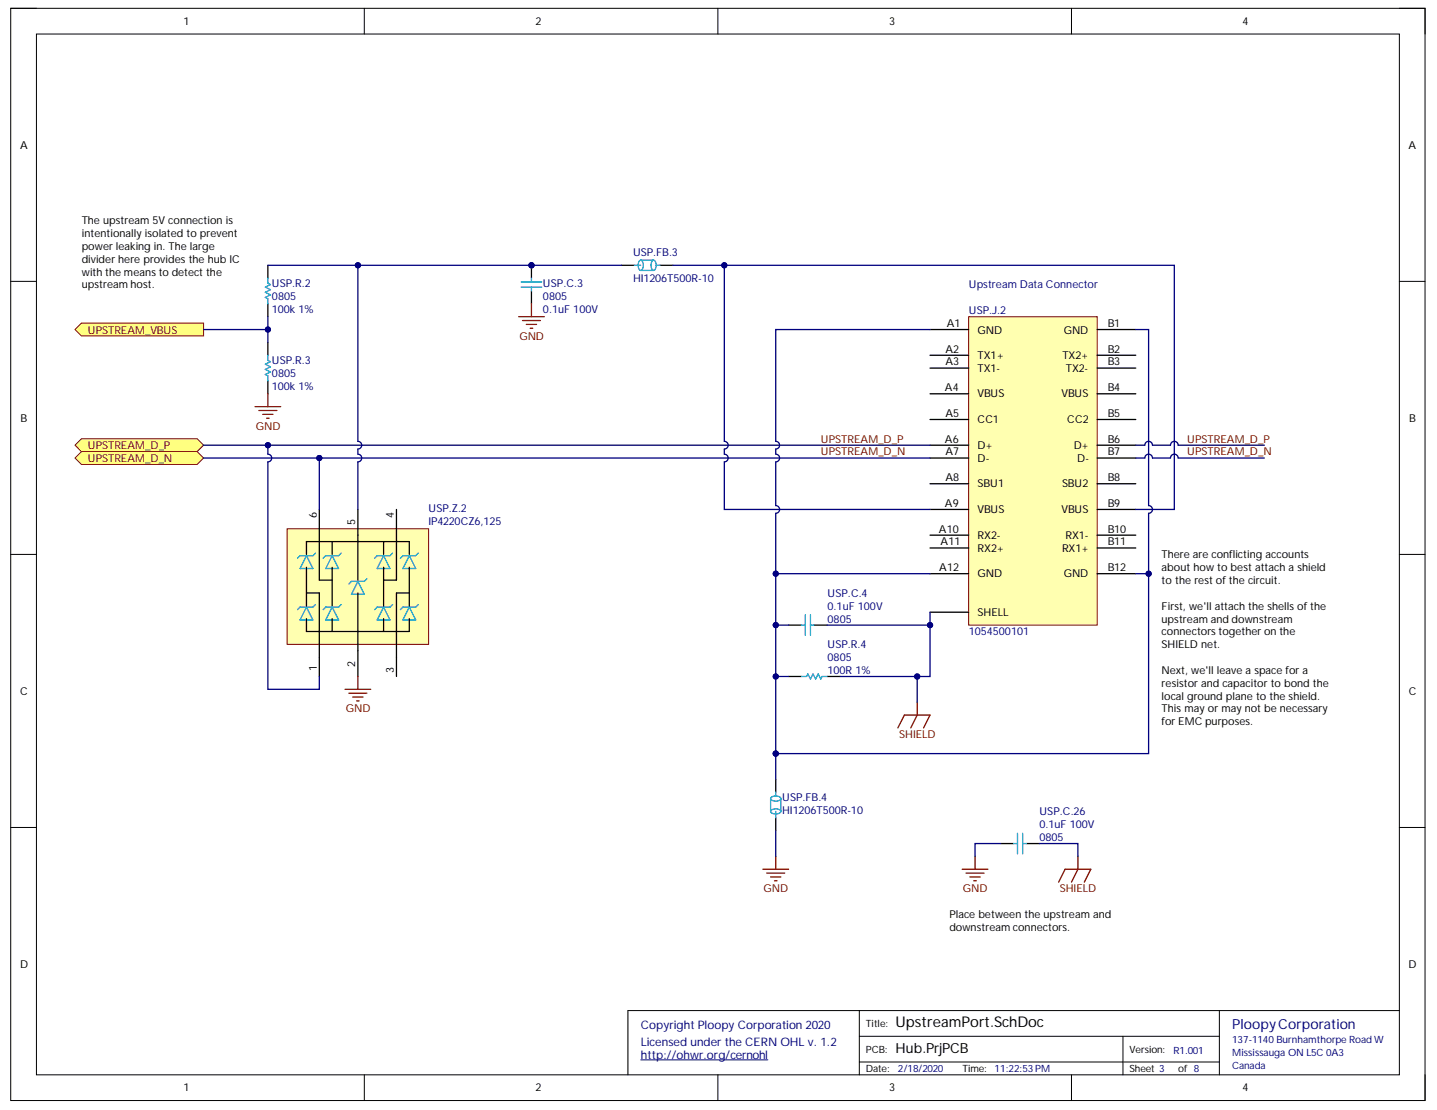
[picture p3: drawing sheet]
<svg xmlns="http://www.w3.org/2000/svg" width="279mm" height="216mm" viewBox="0 0 279 216" stroke-linecap="round" stroke-linejoin="round" font-family="sans-serif">
<defs><g id="words">
<text font-size="2.9" x="174.1" y="199.8">UpstreamPort.SchDoc</text>
<text font-size="2.7" fill="#000080" x="239.6" y="200.1">PloopyCorporation</text>
<text font-size="2.7" x="174.1" y="204.8">Hub.PrjPCB</text>
<g font-size="2.3" fill="#000080">
<text x="124.6" y="200.2">Copyright Ploopy Corporation 2020</text>
<text x="124.6" y="203.4">Licensed under the CERN OHL v. 1.2</text>
<text x="124.6" y="205.9">http://ohwr.org/cernohl</text>
</g>
<g font-size="2.1">
<text x="35.7" y="4.8">1</text>
<text x="104.1" y="4.8">2</text>
<text x="172.9" y="4.8">3</text>
<text x="241.6" y="4.8">4</text>
<text x="3.9" y="28.9">A</text>
<text x="273.8" y="28.9">A</text>
<text x="15.9" y="43.6">The upstream 5V connection is</text>
<text x="15.9" y="46.1">intentionally isolated to prevent</text>
<text x="15.9" y="48.6">power leaking in. The large</text>
<text x="15.9" y="51.1">divider here provides the hub IC</text>
<text x="15.9" y="53.6">with the meansto detect the</text>
<text x="15.9" y="56.1">upstream host.</text>
<text x="184.1" y="63.6">A1</text>
<text x="190.1" y="64.9">GND</text>
<text x="206.8" y="64.9">GND</text>
<text x="215.4" y="63.6">B1</text>
<text x="183.8" y="68.6">A2</text>
<text x="183.8" y="71">A3</text>
<text x="190.1" y="69.9">TX1+</text>
<text x="206.6" y="69.9">TX2+</text>
<text x="215.4" y="68.6">B2</text>
<text x="215.4" y="71">B3</text>
<text x="183.7" y="76.1">A4</text>
<text x="190.1" y="72.3">TX1-</text>
<text x="190.1" y="77.3">VBUS</text>
<text x="206.4" y="77.3">VBUS</text>
<text x="207.3" y="72.3">TX2-</text>
<text x="215.4" y="76.1">B4</text>
<text x="4" y="82">B</text>
<text x="183.8" y="81.1">A5</text>
<text x="190.1" y="82.3">CC1</text>
<text x="207.5" y="82.3">CC2</text>
<text x="215.4" y="81.1">B5</text>
<text x="274" y="82">B</text>
<text x="183.7" y="86.1">A6</text>
<text x="183.8" y="88.6">A7</text>
<text x="190.1" y="87.4">D+</text>
<text x="190.1" y="89.8">D-</text>
<text x="208.8" y="87.4">D+</text>
<text x="209.5" y="89.8">D-</text>
<text x="215.4" y="86.1">B6</text>
<text x="215.4" y="88.6">B7</text>
<text x="183.8" y="93.5">A8</text>
<text x="190.1" y="94.8">SBU1</text>
<text x="206.5" y="94.8">SBU2</text>
<text x="215.4" y="93.5">B8</text>
<text x="61.6" y="100.8" transform="rotate(-90 61.6 100.8)">6</text>
<text x="76.6" y="100.8" transform="rotate(-90 76.6 100.8)">4</text>
<text x="183.7" y="98.6">A9</text>
<text x="190.1" y="99.8">VBUS</text>
<text x="206.4" y="99.8">VBUS</text>
<text x="215.4" y="98.6">B9</text>
<text x="69" y="102.1" transform="rotate(-90 69 102.1)">5</text>
<text x="182.6" y="103.6">A10</text>
<text x="182.9" y="106.1">A11</text>
<text x="190.1" y="104.8">RX2-</text>
<text x="190.1" y="107.3">RX2+</text>
<text x="206.5" y="107.3">RX1+</text>
<text x="207.2" y="104.8">RX1-</text>
<text x="215.4" y="103.6">B10</text>
<text x="215.4" y="106.1">B11</text>
<text x="182.6" y="111">A12</text>
<text x="190.1" y="112.3">GND</text>
<text x="206.8" y="112.3">GND</text>
<text x="215.4" y="111">B12</text>
<text x="225.9" y="108.6">There are conflicting accounts</text>
<text x="225.9" y="111">about howto best attach a shield</text>
<text x="225.9" y="113.6">to the rest of the circuit.</text>
<text x="190.1" y="119.8">SHELL</text>
<text x="225.9" y="118.6">First, we'll attach the shells of the</text>
<text x="225.9" y="121.1">upstream and downstream</text>
<text x="225.9" y="123.6">connectorstogether on the</text>
<text x="61.6" y="130.6" transform="rotate(-90 61.6 130.6)">1</text>
<text x="69" y="129.7" transform="rotate(-90 69 129.7)">2</text>
<text x="76.6" y="130.9" transform="rotate(-90 76.6 130.9)">3</text>
<text x="225.9" y="126.1">SHIELD net.</text>
<text x="225.9" y="131.1">Next, we'll leave a space for a</text>
<text x="3.9" y="135.2">C</text>
<text x="225.9" y="133.5">resistor and capacitor to bond the</text>
<text x="225.9" y="136.1">local ground plane to the shield.</text>
<text x="273.9" y="135.2">C</text>
<text x="225.9" y="138.5">This may or may not be necessary</text>
<text x="225.9" y="141.1">for EMC purposes.</text>
<text x="184.6" y="178.5">Place between the upstream and</text>
<text x="184.6" y="181.1">downstream connectors.</text>
<text x="3.9" y="188.3">D</text>
<text x="273.8" y="188.3">D</text>
<text x="35.7" y="212.3">1</text>
<text x="104.1" y="212.3">2</text>
<text x="172.9" y="212.3">3</text>
<text x="241.6" y="212.3">4</text>
</g>
<g font-size="2.1" fill="#000080">
<text x="123.1" y="49.8">USP.FB.3</text>
<text x="52.9" y="55.8">USP.R.2</text>
<text x="52.9" y="58.4">0805</text>
<text x="105.6" y="55.8">USP.C.3</text>
<text x="105.6" y="58.4">0805</text>
<text x="123.1" y="54.8">HI1206T500R-10</text>
<text x="188.4" y="56.1">Upstream Data Connector</text>
<text x="52.9" y="60.8">100k 1%</text>
<text x="105.6" y="60.8">0.1uF 100V</text>
<text x="188.4" y="61.1">USP.J.2</text>
<text x="52.9" y="70.9">USP.R.3</text>
<text x="52.9" y="75.9">100k 1%</text>
<text x="52.9" y="73.3">0805</text>
<text x="83.3" y="99.5">USP.Z.2</text>
<text x="83.3" y="102.1">IP4220CZ6,125</text>
<text x="160.9" y="118.6">0.1uF 100V</text>
<text x="160.9" y="116">USP.C.4</text>
<text x="160.9" y="121.1">0805</text>
<text x="188.4" y="123.6">1054500101</text>
<text x="160.9" y="131.1">100R 1%</text>
<text x="160.9" y="126.1">USP.R.4</text>
<text x="160.9" y="128.6">0805</text>
<text x="152.1" y="155.8">USP.FB.4</text>
<text x="152.1" y="158.3">HI1206T500R-10</text>
<text x="202.1" y="161">0.1uF 100V</text>
<text x="202.1" y="158.6">USP.C.26</text>
<text x="202.1" y="163.6">0805</text>
</g>
<g font-size="2.1" fill="#800000">
<text x="17.1" y="64.9">UPSTREAM_VBUS</text>
<text x="101" y="66.1">GND</text>
<text x="49.7" y="83.6">GND</text>
<text x="17.1" y="87.4">UPSTREAM_D_P</text>
<text x="17.1" y="89.8">UPSTREAM_D_N</text>
<text x="159.6" y="86.1">UPSTREAM_D_P</text>
<text x="159.6" y="88.6">UPSTREAM_D_N</text>
<text x="230.9" y="86.1">UPSTREAM_D_P</text>
<text x="230.9" y="88.6">UPSTREAM_D_N</text>
<text x="67.3" y="138.5">GND</text>
<text x="174.9" y="143.5">SHIELD</text>
<text x="148.5" y="173.5">GND</text>
<text x="187.2" y="173.5">GND</text>
<text x="206.1" y="173.5">SHIELD</text>
</g>
<g font-size="1.9">
<text x="168.3" y="199.9">Title:</text>
<text x="168.3" y="208.6">Date:</text>
<text x="168.3" y="204.8">PCB:</text>
<text x="187.1" y="208.6">Time:</text>
<text x="219.6" y="204.8">Version:</text>
<text x="219.6" y="208.6">Sheet 3</text>
<text x="229.1" y="208.6">of 8</text>
</g>
<g font-size="1.9" fill="#000080">
<text x="239.6" y="202.9">137-1140Burnhamthorpe Road W</text>
<text x="174.6" y="208.6">2/18/2020</text>
<text x="193.4" y="208.6">11:22:53PM</text>
<text x="228.1" y="205.1">R1.001</text>
<text x="239.6" y="205.3">Mississauga ON L5C 0A3</text>
<text x="239.6" y="207.9">Canada</text>
</g>
</g></defs>
<path d="M2.1 1.6h275v212.5h-275z" fill="none" stroke="#000" stroke-width=".19"/>
<path d="M7.1 6.6h265v202.5h-265z" fill-rule="evenodd" fill="#fff"/>
<g fill="none" stroke="#000" stroke-width=".19">
<path d="M2.1 1.6h5M7.1 6.6h265v202.5h-265zM70.8 1.6v5M139.6 1.6v5M208.3 1.6v5M272.1 1.6h5v5M2.1 54.7h5M272.1 54.7h5M2.1 107.8h5M272.1 107.8h5M2.1 160.9h5M272.1 160.9h5"/>
<path d="M167.1 196.6v12.5M237.1 196.6v12.5M272.1 196.6h-150v12.5M70.8 209.1v5M139.6 209.1v5M167.1 201.6h70M167.1 206.6h70M208.3 209.1v5M218.3 201.6v7.5M277.1 209.1v5"/>
</g>
<path d="M124.6 206.2h24.7" fill="none" stroke="#000080" stroke-width=".19"/>
<path d="M55.8 102.8h27.5v22.5h-27.5z" fill-rule="evenodd" fill="#ffffb0"/>
<path d="M55.8 102.8h27.5v22.5h-27.5z" fill="none" stroke="#800000" stroke-width=".19"/>
<g fill="none" stroke="#000" stroke-width=".25">
<path d="M62.1 99.1v13.7h2.5M69.6 99.1v13.7M77.1 99.1v13.7h-2.5M59.6 115.3h2.5v16.3M59.6 107.8v-2.5h20v2.5M59.6 110.3v7.5M64.6 105.3v2.5M64.6 110.3v7.5M69.6 115.3v16.3M74.6 105.3v2.5M74.6 110.3v7.5M79.6 115.3h-2.5v16.3"/>
<path d="M79.6 110.3v7.5M59.6 120.3v2.5h20v-2.5M64.6 120.3v2.5M74.6 120.3v2.5"/>
</g>
<g fill="none" stroke="#009cca" stroke-width=".25">
<path d="M59.6 108.1l1.2 2.5h-2.5zM59.6 118.1l1.2 2.5h-2.5zM61.3 107.6l-.5 .5h-2.5l-.5 .5M61.3 117.6l-.5 .5h-2.5l-.5 .5M64.6 108.1l1.2 2.5h-2.5zM64.6 118.1l1.2 2.5h-2.5zM66.3 107.6l-.5 .5h-2.5l-.5 .5M66.3 117.6l-.5 .5h-2.5l-.5 .5M69.6 113.1l1.2 2.5h-2.5zM71.3 112.6l-.5 .5h-2.5l-.5 .5M74.6 108.1l1.2 2.5h-2.5zM74.6 118.1l1.2 2.5h-2.5z"/>
<path d="M76.3 107.6l-.5 .5h-2.5l-.5 .5M76.3 117.6l-.5 .5h-2.5l-.5 .5M79.6 108.1l1.2 2.5h-2.5zM79.6 118.1l1.2 2.5h-2.5zM81.3 107.6l-.5 .5h-2.5l-.5 .5M81.3 117.6l-.5 .5h-2.5l-.5 .5"/>
</g>
<path d="M188.3 61.6h25v60h-25z" fill-rule="evenodd" fill="#ffffb0"/>
<path d="M188.3 61.6h25v60h-25z" fill="none" stroke="#800000" stroke-width=".19"/>
<g fill="none" stroke="#000" stroke-width=".25">
<path d="M180.8 64.1h7.5M180.8 69.1h7.5M180.8 71.6h7.5M180.8 76.6h7.5M213.3 64.1h7.5M213.3 69.1h7.5M213.3 71.6h7.5M213.3 76.6h7.5M180.8 81.6h7.5M180.8 86.6h7.5M180.8 89.1h7.5M180.8 94.1h7.5"/>
<path d="M180.8 99.1h7.5M213.3 81.6h7.5M213.3 86.6h7.5M213.3 89.1h7.5M213.3 94.1h7.5M213.3 99.1h7.5M180.8 119.1h7.5M180.8 104.1h7.5M180.8 106.6h7.5M180.8 111.6h7.5M213.3 104.1h7.5M213.3 106.6h7.5"/>
<path d="M213.3 111.6h7.5M153.3 121.6h2.5M153.3 131.6h2.5M158.3 121.6h2.5M160.8 131.6h2.5"/>
</g>
<path d="M178.3 136.6v2.5l-1.2 2.5M174.6 141.6l1.2-2.5h5l-1.2 2.5M148.3 169.1h5M149.1 169.8h3.5M149.8 170.6h2M150.6 171.3h.5M150.8 166.6v2.5" fill="none" stroke="#800000" stroke-width=".25"/>
<path d="M156.6 119.6v4M157.6 119.6v4M155.8 121.6h.8M155.8 131.6h1l.3-.5 .5 1 .5-1 .5 1 .5-1 .5 1 .2-.5h1M157.6 121.6h.7" fill="none" stroke="#009cca" stroke-width=".25"/>
<path d="M225.8 106.6h32.5v40h-32.5z" fill-rule="evenodd" fill="#fff"/>
<path d="M225.8 106.6h32.5v40h-32.5z" fill="none" stroke="#fff" stroke-width=".19"/>
<path d="M120.8 51.6h2.5M128.3 51.6h2.5M150.8 151.6v2.5M150.8 159.1v2.5" fill="none" stroke="#000" stroke-width=".25"/>
<path d="M123.3 51.6h1.3M124.4 50.7l.2-.1a1.24 1.24 0 0 1 0 2 1.29 1.29 0 0 1-.2-1.9zM124.6 50.6h2.5M124.6 52.6h2.5M126.9 50.7l.2-.1a1.24 1.24 0 0 1 0 2 1.29 1.29 0 0 1-.2-1.9zM127.6 51.6h.7M149.8 155.3v2.5M149.9 157.6a1.37 1.37 0 0 1 1.9 .2 1.25 1.25 0 0 1-2 0zM149.9 155.1a1.37 1.37 0 0 1 1.9 .2 1.25 1.25 0 0 1-2 0zM150.8 154.1v.7M150.8 157.8v1.3M151.8 155.3v2.5" fill="none" stroke="#009cca" stroke-width=".25"/>
<circle cx="103.3" cy="51.6" r=".5" fill="#000080"/>
<circle cx="103.3" cy="51.6" r=".5" fill="none" stroke="#000080" stroke-width=".19"/>
<path d="M103.3 51.6v2.5" fill="none" stroke="#000" stroke-width=".25"/>
<circle cx="103.3" cy="51.6" r=".5" fill="#000080"/>
<circle cx="103.3" cy="51.6" r=".5" fill="none" stroke="#000080" stroke-width=".19"/>
<path d="M103.3 56.6v2.5" fill="none" stroke="#000" stroke-width=".25"/>
<path d="M101.3 55.8h4M101.3 54.8h4M103.3 54.1v.7M103.3 55.8v.8" fill="none" stroke="#009cca" stroke-width=".25"/>
<path d="M67.1 134.1h5M67.8 134.8h3.5M68.6 135.6h2M69.3 136.3h.5M69.6 131.6v2.5" fill="none" stroke="#800000" stroke-width=".25"/>
<path d="M14.6 86.6l1.2-1.3h22.5l1.3 1.3-1.3 1.2h-22.5z" fill-rule="evenodd" fill="#ffff80"/>
<path d="M14.6 86.6l1.2-1.3h22.5l1.3 1.3-1.3 1.2h-22.5z" fill="none" stroke="#800000" stroke-width=".19"/>
<path d="M14.6 89.1l1.2-1.3h22.5l1.3 1.3-1.3 1.2h-22.5z" fill-rule="evenodd" fill="#ffff80"/>
<path d="M14.6 89.1l1.2-1.3h22.5l1.3 1.3-1.3 1.2h-22.5z" fill="none" stroke="#800000" stroke-width=".19"/>
<path d="M103.3 59.1v2.5M100.8 61.6h5M101.6 62.3h3.5M102.3 63.1h2M103.1 63.8h.5" fill="none" stroke="#800000" stroke-width=".25"/>
<path d="M15.8 62.8h23.8v2.5h-23.8l-1.2-1.2z" fill-rule="evenodd" fill="#ffff80"/>
<path d="M15.8 62.8h23.8v2.5h-23.8l-1.2-1.2z" fill="none" stroke="#800000" stroke-width=".19"/>
<path d="M52.1 51.6v2.5M52.1 59.1v2.5M52.1 66.6v2.5M52.1 74.1v2.5" fill="none" stroke="#000" stroke-width=".25"/>
<path d="M52.1 54.1v1l.5 .2-1 .5 1 .5-1 .6 1 .4-1 .5 .5 .3v1M52.1 69.1v1l.5 .2-1 .5 1 .5-1 .5 1 .5-1 .5 .5 .3v1" fill="none" stroke="#009cca" stroke-width=".25"/>
<path d="M49.6 79.1h5M50.3 79.8h3.5M52.1 76.6v2.5M51.1 80.6h2M51.8 81.3h.5" fill="none" stroke="#800000" stroke-width=".25"/>
<path d="M15.8 41.6h32.5v17.5h-32.5z" fill-rule="evenodd" fill="#fff"/>
<path d="M15.8 41.6h32.5v17.5h-32.5z" fill="none" stroke="#fff" stroke-width=".19"/>
<path d="M194.6 164.1h2.5M199.6 164.1h2.5" fill="none" stroke="#000" stroke-width=".25"/>
<path d="M197.1 164.1h.7M197.8 162.1v4M198.8 164.1h.8M198.8 162.1v4" fill="none" stroke="#009cca" stroke-width=".25"/>
<path d="M187.1 169.1h5M187.8 169.8h3.5M188.6 170.6h2M189.3 171.3h.5M189.6 166.6v2.5M205.8 171.6l1.3-2.5h5l-1.3 2.5M209.6 166.6v2.5l-1.3 2.5" fill="none" stroke="#800000" stroke-width=".25"/>
<path d="M39.6 89.1h141.2" fill="none" stroke="#000080" stroke-width=".25"/>
<circle cx="62.1" cy="89.1" r=".5" fill="#000080"/>
<circle cx="62.1" cy="89.1" r=".5" fill="none" stroke="#000080" stroke-width=".19"/>
<path d="M39.6 86.6h141.2" fill="none" stroke="#000080" stroke-width=".25"/>
<circle cx="52.1" cy="86.6" r=".5" fill="#000080"/>
<circle cx="52.1" cy="86.6" r=".5" fill="none" stroke="#000080" stroke-width=".19"/>
<path d="M52.1 61.6v2.5h-12.5" fill="none" stroke="#000080" stroke-width=".25"/>
<circle cx="52.1" cy="64.1" r=".5" fill="#000080"/>
<circle cx="52.1" cy="64.1" r=".5" fill="none" stroke="#000080" stroke-width=".19"/>
<path d="M52.1 86.6v1.7a.75 .75 0 0 1 .7 .8 .75 .75 0 0 1-.7 .7v44.3h10v-2.5" fill="none" stroke="#000080" stroke-width=".25"/>
<circle cx="52.1" cy="86.6" r=".5" fill="#000080"/>
<circle cx="52.1" cy="86.6" r=".5" fill="none" stroke="#000080" stroke-width=".19"/>
<path d="M52.1 51.6h68.7" fill="none" stroke="#000080" stroke-width=".25"/>
<circle cx="103.3" cy="51.6" r=".5" fill="#000080"/>
<circle cx="103.3" cy="51.6" r=".5" fill="none" stroke="#000080" stroke-width=".19"/>
<circle cx="69.6" cy="51.6" r=".5" fill="#000080"/>
<circle cx="69.6" cy="51.6" r=".5" fill="none" stroke="#000080" stroke-width=".19"/>
<path d="M130.8 51.6h10" fill="none" stroke="#000080" stroke-width=".25"/>
<circle cx="140.8" cy="51.6" r=".5" fill="#000080"/>
<circle cx="140.8" cy="51.6" r=".5" fill="none" stroke="#000080" stroke-width=".19"/>
<path d="M180.8 99.1h-40v-9.3a.75 .75 0 0 0 .8-.7 .75 .75 0 0 0-.8-.8v-1a.75 .75 0 0 0 .8-.7 .75 .75 0 0 0-.8-.8v-34.2h87.5v47.5h-7.5" fill="none" stroke="#000080" stroke-width=".25"/>
<circle cx="140.8" cy="51.6" r=".5" fill="#000080"/>
<circle cx="140.8" cy="51.6" r=".5" fill="none" stroke="#000080" stroke-width=".19"/>
<path d="M223.3 111.6v35h-72.5" fill="none" stroke="#000080" stroke-width=".25"/>
<circle cx="223.3" cy="111.6" r=".5" fill="#000080"/>
<circle cx="223.3" cy="111.6" r=".5" fill="none" stroke="#000080" stroke-width=".19"/>
<circle cx="150.8" cy="146.6" r=".5" fill="#000080"/>
<circle cx="150.8" cy="146.6" r=".5" fill="none" stroke="#000080" stroke-width=".19"/>
<path d="M150.8 131.6h2.5" fill="none" stroke="#000080" stroke-width=".25"/>
<circle cx="150.8" cy="131.6" r=".5" fill="#000080"/>
<circle cx="150.8" cy="131.6" r=".5" fill="none" stroke="#000080" stroke-width=".19"/>
<path d="M150.8 121.6h2.5" fill="none" stroke="#000080" stroke-width=".25"/>
<circle cx="150.8" cy="121.6" r=".5" fill="#000080"/>
<circle cx="150.8" cy="121.6" r=".5" fill="none" stroke="#000080" stroke-width=".19"/>
<path d="M150.8 111.6h30" fill="none" stroke="#000080" stroke-width=".25"/>
<circle cx="150.8" cy="111.6" r=".5" fill="#000080"/>
<circle cx="150.8" cy="111.6" r=".5" fill="none" stroke="#000080" stroke-width=".19"/>
<path d="M180.8 64.1h-30v21.7a.75 .75 0 0 1 .8 .8 .75 .75 0 0 1-.8 .7v1a.75 .75 0 0 1 .8 .8 .75 .75 0 0 1-.8 .7v8.5a.75 .75 0 0 1 .8 .8 .75 .75 0 0 1-.8 .7v46.8" fill="none" stroke="#000080" stroke-width=".25"/>
<circle cx="150.8" cy="111.6" r=".5" fill="#000080"/>
<circle cx="150.8" cy="111.6" r=".5" fill="none" stroke="#000080" stroke-width=".19"/>
<circle cx="150.8" cy="121.6" r=".5" fill="#000080"/>
<circle cx="150.8" cy="121.6" r=".5" fill="none" stroke="#000080" stroke-width=".19"/>
<circle cx="150.8" cy="131.6" r=".5" fill="#000080"/>
<circle cx="150.8" cy="131.6" r=".5" fill="none" stroke="#000080" stroke-width=".19"/>
<circle cx="150.8" cy="146.6" r=".5" fill="#000080"/>
<circle cx="150.8" cy="146.6" r=".5" fill="none" stroke="#000080" stroke-width=".19"/>
<path d="M160.8 121.6h20" fill="none" stroke="#000080" stroke-width=".25"/>
<circle cx="180.8" cy="121.6" r=".5" fill="#000080"/>
<circle cx="180.8" cy="121.6" r=".5" fill="none" stroke="#000080" stroke-width=".19"/>
<path d="M180.8 119.1v12.5h-17.5" fill="none" stroke="#000080" stroke-width=".25"/>
<circle cx="178.3" cy="131.6" r=".5" fill="#000080"/>
<circle cx="178.3" cy="131.6" r=".5" fill="none" stroke="#000080" stroke-width=".19"/>
<circle cx="180.8" cy="121.6" r=".5" fill="#000080"/>
<circle cx="180.8" cy="121.6" r=".5" fill="none" stroke="#000080" stroke-width=".19"/>
<path d="M220.8 64.1h2.5v34.2a.75 .75 0 0 1 .8 .8 .75 .75 0 0 1-.8 .7v11.8h-2.5M194.6 164.1h-5v2.5M202.1 164.1h7.5v2.5" fill="none" stroke="#000080" stroke-width=".25"/>
<circle cx="223.3" cy="111.6" r=".5" fill="#000080"/>
<circle cx="223.3" cy="111.6" r=".5" fill="none" stroke="#000080" stroke-width=".19"/>
<path d="M52.1 64.1v2.5M220.8 89.1h1.8a.75 .75 0 0 1 .7-.8 .75 .75 0 0 1 .8 .8h3.5a.75 .75 0 0 1 .7-.8 .75 .75 0 0 1 .8 .8h16.7M220.8 86.6h1.8a.75 .75 0 0 1 .7-.8 .75 .75 0 0 1 .8 .8h3.5a.75 .75 0 0 1 .7-.8 .75 .75 0 0 1 .8 .8h16.7" fill="none" stroke="#000080" stroke-width=".25"/>
<circle cx="52.1" cy="64.1" r=".5" fill="#000080"/>
<circle cx="52.1" cy="64.1" r=".5" fill="none" stroke="#000080" stroke-width=".19"/>
<path d="M62.1 89.1v10" fill="none" stroke="#000080" stroke-width=".25"/>
<circle cx="62.1" cy="89.1" r=".5" fill="#000080"/>
<circle cx="62.1" cy="89.1" r=".5" fill="none" stroke="#000080" stroke-width=".19"/>
<path d="M69.6 51.6v34.2a.75 .75 0 0 1 .7 .8 .75 .75 0 0 1-.7 .7v1a.75 .75 0 0 1 .7 .8 .75 .75 0 0 1-.7 .7v9.3" fill="none" stroke="#000080" stroke-width=".25"/>
<circle cx="69.6" cy="51.6" r=".5" fill="#000080"/>
<circle cx="69.6" cy="51.6" r=".5" fill="none" stroke="#000080" stroke-width=".19"/>
<path d="M150.8 146.6v5M150.8 161.6v5" fill="none" stroke="#000080" stroke-width=".25"/>
<circle cx="150.8" cy="146.6" r=".5" fill="#000080"/>
<circle cx="150.8" cy="146.6" r=".5" fill="none" stroke="#000080" stroke-width=".19"/>
<path d="M178.3 131.6v5" fill="none" stroke="#000080" stroke-width=".25"/>
<circle cx="178.3" cy="131.6" r=".5" fill="#000080"/>
<circle cx="178.3" cy="131.6" r=".5" fill="none" stroke="#000080" stroke-width=".19"/>
<path d="M184.6 176.6h32.5v7.5h-32.5z" fill-rule="evenodd" fill="#fff"/>
<path d="M184.6 176.6h32.5v7.5h-32.5z" fill="none" stroke="#fff" stroke-width=".19"/>
<use href="#words"/>
</svg>
